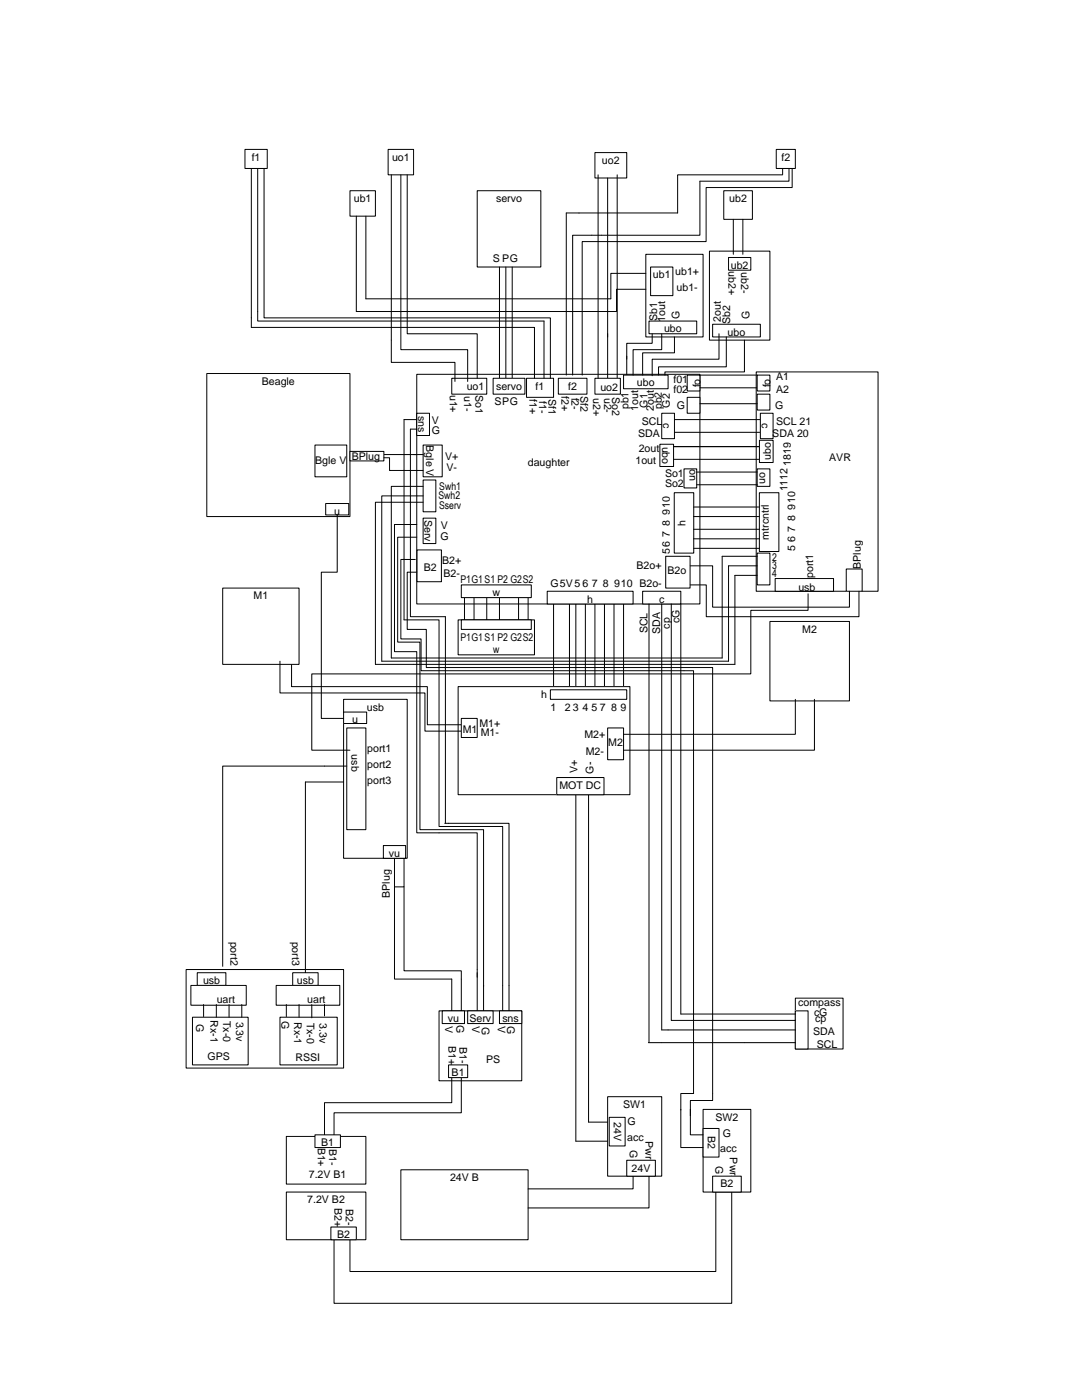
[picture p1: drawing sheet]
<svg xmlns="http://www.w3.org/2000/svg" width="216mm" height="280mm" viewBox="0 0 216 280" stroke-linecap="round" stroke-linejoin="round" font-family="sans-serif">
<defs><g id="words">
<g font-size="2.1">
<text x="50.2" y="32.1">f1</text>
<text x="78.2" y="32.1">uo1</text>
<text x="120.2" y="32.7">uo2</text>
<text x="156" y="32.1">f2</text>
<text x="70.6" y="40.4">ub1</text>
<text x="99" y="40.4">servo</text>
<text x="145.6" y="40.4">ub2</text>
<text x="98.4" y="52.4">S PG</text>
<text x="145.9" y="53.7">ub2</text>
<text x="130.3" y="55.6">ub1</text>
<text x="134.8" y="55">ub1+</text>
<text x="135" y="58.1">ub1-</text>
<text x="145.4" y="54.1" transform="rotate(90 145.4 54.1)">ub2+</text>
<text x="147.9" y="54.4" transform="rotate(90 147.9 54.4)">ub2-</text>
<text x="131.2" y="64.1" transform="rotate(-90 131.2 64.1)">Sb1</text>
<text x="132.8" y="64.3" transform="rotate(-90 132.8 64.3)">1out</text>
<text x="135.6" y="63.7" transform="rotate(-90 135.6 63.7)">G</text>
<text x="143.9" y="64.3" transform="rotate(-90 143.9 64.3)">2out</text>
<text x="145.8" y="64.7" transform="rotate(-90 145.8 64.7)">Sb2</text>
<text x="149.6" y="63.7" transform="rotate(-90 149.6 63.7)">G</text>
<text x="132.5" y="66.4">ubo</text>
<text x="145.2" y="67">ubo</text>
<text x="52.3" y="76.9">Beagle</text>
<text x="93.2" y="77.8">uo1</text>
<text x="99" y="77.8">servo</text>
<text x="106.9" y="77.8">f1</text>
<text x="113.4" y="77.8">f2</text>
<text x="127.1" y="77.2">ubo</text>
<text x="134.4" y="76.6">f01</text>
<text x="139.8" y="77.4" transform="rotate(-90 139.8 77.4)">fo</text>
<text x="153.8" y="77.4" transform="rotate(-90 153.8 77.4)">fo</text>
<text x="154.9" y="75.9">A1</text>
<text x="83.5" y="83.1" transform="rotate(90 83.5 83.1)">sns</text>
<text x="89.8" y="78.8" transform="rotate(90 89.8 78.8)">u1+</text>
<text x="92.7" y="79.1" transform="rotate(90 92.7 79.1)">u1-</text>
<text x="94.9" y="78.9" transform="rotate(90 94.9 78.9)">So1</text>
<text x="98.7" y="81">SPG</text>
<text x="105.7" y="79.8" transform="rotate(90 105.7 79.8)">f1+</text>
<text x="107.6" y="80" transform="rotate(90 107.6 80)">f1-</text>
<text x="109.5" y="79.7" transform="rotate(90 109.5 79.7)">Sf1</text>
<text x="112" y="79.1" transform="rotate(90 112 79.1)">f2+</text>
<text x="114.1" y="79.4" transform="rotate(90 114.1 79.4)">f2-</text>
<text x="115.9" y="79.1" transform="rotate(90 115.9 79.1)">Sf2</text>
<text x="118.4" y="79.5" transform="rotate(90 118.4 79.5)">u2+</text>
<text x="119.8" y="78.1">uo2</text>
<text x="120.6" y="79.4" transform="rotate(90 120.6 79.4)">u2-</text>
<text x="122.2" y="79.3" transform="rotate(90 122.2 79.3)">So2</text>
<text x="125.4" y="81.8" transform="rotate(-90 125.4 81.8)">pb1</text>
<text x="127.4" y="82.1" transform="rotate(-90 127.4 82.1)">1out</text>
<text x="129.3" y="81.4" transform="rotate(-90 129.3 81.4)">G1</text>
<text x="130.5" y="82.1" transform="rotate(-90 130.5 82.1)">2out</text>
<text x="132.1" y="81.8" transform="rotate(-90 132.1 81.8)">pb2</text>
<text x="133.7" y="81.4" transform="rotate(-90 133.7 81.4)">G2</text>
<text x="134.4" y="78.4">f02</text>
<text x="135.1" y="81.6">G</text>
<text x="154.8" y="81.6">G</text>
<text x="154.9" y="78.5">A2</text>
<text x="85.1" y="89" transform="rotate(90 85.1 89)">Bgle V</text>
<text x="86.2" y="86.7">G</text>
<text x="86.2" y="84.6">V</text>
<text x="127.4" y="87.3">SDA</text>
<text x="128.1" y="84.8">SCL</text>
<text x="132.2" y="89.2" transform="rotate(90 132.2 89.2)">ubo</text>
<text x="132.4" y="84.6" transform="rotate(90 132.4 84.6)">c</text>
<text x="152" y="84.6" transform="rotate(90 152 84.6)">c</text>
<text x="154.1" y="87.3">SDA 20</text>
<text x="154.9" y="84.8">SCL 21</text>
<text x="62.9" y="92.7">Bgle V</text>
<text x="70.2" y="91.8">BPlug</text>
<text x="88.8" y="91.8">V+</text>
<text x="89.1" y="94">V-</text>
<text x="105.4" y="93.1">daughter</text>
<text x="126.8" y="92.7">1out</text>
<text x="127.5" y="90.2">2out</text>
<text x="132.7" y="95.3">So1</text>
<text x="153.8" y="91.9" transform="rotate(-90 153.8 91.9)">ubo</text>
<text x="157.8" y="93.1" transform="rotate(-90 157.8 93.1)">1819</text>
<text x="165.5" y="92.1">AVR</text>
<text x="87.5" y="99.7">Swh2</text>
<text x="87.6" y="101.6">Sserv</text>
<text x="87.7" y="97.8">Swh1</text>
<text x="132.7" y="97.2">So2</text>
<text x="138.8" y="96.1" transform="rotate(-90 138.8 96.1)">uo</text>
<text x="152.8" y="96.7" transform="rotate(-90 152.8 96.7)">uo</text>
<text x="157.2" y="98.2" transform="rotate(-90 157.2 98.2)">1112</text>
<text x="158.7" y="101.9" transform="rotate(-90 158.7 101.9)">910</text>
<text x="66.7" y="102.8">u</text>
<text x="84.7" y="103.9" transform="rotate(90 84.7 103.9)">Serv</text>
<text x="87.9" y="107.9">G</text>
<text x="88" y="105.8">V</text>
<text x="133.7" y="107.3" transform="rotate(-90 133.7 107.3)">7</text>
<text x="133.7" y="105.1" transform="rotate(-90 133.7 105.1)">8</text>
<text x="133.7" y="102.8" transform="rotate(-90 133.7 102.8)">910</text>
<text x="136.8" y="105" transform="rotate(-90 136.8 105)">h</text>
<text x="153.5" y="107.8" transform="rotate(-90 153.5 107.8)">mtrcntrl</text>
<text x="158.7" y="106.3" transform="rotate(-90 158.7 106.3)">7</text>
<text x="158.7" y="104.1" transform="rotate(-90 158.7 104.1)">8</text>
<text x="88.3" y="112.7">B2+</text>
<text x="127" y="113.7">B2o+</text>
<text x="133.7" y="110.8" transform="rotate(-90 133.7 110.8)">5</text>
<text x="133.7" y="109.2" transform="rotate(-90 133.7 109.2)">6</text>
<text x="154.1" y="112.1">2</text>
<text x="154.1" y="113.7">3</text>
<text x="158.7" y="110.1" transform="rotate(-90 158.7 110.1)">5</text>
<text x="158.7" y="108.2" transform="rotate(-90 158.7 108.2)">6</text>
<text x="171.8" y="113.6" transform="rotate(-90 171.8 113.6)">BPlug</text>
<text x="50.6" y="119.7">M1</text>
<text x="84.6" y="114">B2</text>
<text x="88.5" y="115.3">B2-</text>
<text x="91.9" y="116.6">P1G1S1 P2 G2S2</text>
<text x="98.3" y="119.1">w</text>
<text x="109.9" y="117.2">G5V5</text>
<text x="116.3" y="117.2">6</text>
<text x="118.2" y="117.2">7</text>
<text x="120.3" y="117.2">8</text>
<text x="122.6" y="117.2">91</text>
<text x="125.1" y="117.2">0 B2o-</text>
<text x="133.2" y="114.7">B2o</text>
<text x="154.1" y="115.3">4</text>
<text x="159.4" y="118">usb</text>
<text x="162.3" y="115.4" transform="rotate(-90 162.3 115.4)">port1</text>
<text x="117.2" y="120.4">h</text>
<text x="131.6" y="120.4">c</text>
<text x="133.7" y="125.6" transform="rotate(-90 133.7 125.6)">cp</text>
<text x="135.6" y="124.5" transform="rotate(-90 135.6 124.5)">cG</text>
<text x="91.9" y="128">P1G1S1 P2 G2S2</text>
<text x="98.4" y="130.5">w</text>
<text x="129.3" y="126.5" transform="rotate(-90 129.3 126.5)">SCL</text>
<text x="131.8" y="126.6" transform="rotate(-90 131.8 126.6)">SDA</text>
<text x="160.1" y="126.4">M2</text>
<text x="73.2" y="142">usb</text>
<text x="108" y="139.4">h</text>
<text x="109.9" y="142">1</text>
<text x="112.7" y="142">2</text>
<text x="114.3" y="142">3</text>
<text x="116.3" y="142">4</text>
<text x="118.1" y="142">5</text>
<text x="119.7" y="142">7</text>
<text x="122" y="142">8</text>
<text x="123.9" y="142">9</text>
<text x="70.3" y="144.5">u</text>
<text x="92.4" y="146.4">M1</text>
<text x="95.7" y="145.1">M1+</text>
<text x="96" y="147">M1-</text>
<text x="116.7" y="147.4">M2+</text>
<text x="121.4" y="148.9">M2</text>
<text x="70.1" y="150.7" transform="rotate(90 70.1 150.7)">usb</text>
<text x="73.3" y="150.2">port1</text>
<text x="73.3" y="153.4">port2</text>
<text x="115.3" y="154.4" transform="rotate(-90 115.3 154.4)">V+</text>
<text x="116.9" y="150.8">M2-</text>
<text x="118.5" y="154.5" transform="rotate(-90 118.5 154.5)">G-</text>
<text x="73.3" y="156.6">port3</text>
<text x="111.7" y="157.6">MOT DC</text>
<text x="77.6" y="171.2">vu</text>
<text x="77.8" y="179.4" transform="rotate(-90 77.8 179.4)">BPlug</text>
<text x="46" y="188.1" transform="rotate(90 46 188.1)">port2</text>
<text x="58.3" y="188.1" transform="rotate(90 58.3 188.1)">port3</text>
<text x="40.5" y="196.6">usb</text>
<text x="59.3" y="196.6">usb</text>
<text x="42" y="203.8" transform="rotate(90 42 203.8)">Rx-1</text>
<text x="43.3" y="200.4">uart</text>
<text x="44.6" y="203.9" transform="rotate(90 44.6 203.9)">Tx-0</text>
<text x="56.2" y="204" transform="rotate(90 56.2 204)">G</text>
<text x="61.3" y="200.4">uart</text>
<text x="159.3" y="201">compass</text>
<text x="162.5" y="202.9">cG</text>
<text x="39.2" y="204.6" transform="rotate(90 39.2 204.6)">G</text>
<text x="47.1" y="204.1" transform="rotate(90 47.1 204.1)">3.3v</text>
<text x="58.7" y="204.1" transform="rotate(90 58.7 204.1)">Rx-1</text>
<text x="61.2" y="204.3" transform="rotate(90 61.2 204.3)">Tx-0</text>
<text x="63.8" y="204.4" transform="rotate(90 63.8 204.4)">3.3v</text>
<text x="88.9" y="205" transform="rotate(90 88.9 205)">V</text>
<text x="89.4" y="204.2">vu</text>
<text x="89.5" y="208.9" transform="rotate(90 89.5 208.9)">B1+</text>
<text x="91.1" y="204.8" transform="rotate(90 91.1 204.8)">G</text>
<text x="91.7" y="209.2" transform="rotate(90 91.7 209.2)">B1-</text>
<text x="93.7" y="204.2">Serv</text>
<text x="94.3" y="205" transform="rotate(90 94.3 205)">V</text>
<text x="96.2" y="205.1" transform="rotate(90 96.2 205.1)">G</text>
<text x="99.3" y="204.9" transform="rotate(90 99.3 204.9)">V</text>
<text x="100.3" y="204.2">sns</text>
<text x="101.2" y="204.9" transform="rotate(90 101.2 204.9)">G</text>
<text x="162.3" y="206.7">SDA</text>
<text x="162.7" y="204.2">cp</text>
<text x="163" y="209.3">SCL</text>
<text x="41.4" y="211.8">GPS</text>
<text x="59" y="212">RSSI</text>
<text x="90.1" y="215">B1</text>
<text x="97" y="212.4">PS</text>
<text x="124.4" y="221.3">SW1</text>
<text x="122.5" y="224.2" transform="rotate(90 122.5 224.2)">24V</text>
<text x="125.2" y="224.8">G</text>
<text x="128.9" y="227.9" transform="rotate(90 128.9 227.9)">Pwr</text>
<text x="141.3" y="227" transform="rotate(90 141.3 227)">B2</text>
<text x="142.8" y="223.9">SW2</text>
<text x="144.3" y="227">G</text>
<text x="63.5" y="229.2" transform="rotate(90 63.5 229.2)">B1+</text>
<text x="64.1" y="229">B1</text>
<text x="65.7" y="229.5" transform="rotate(90 65.7 229.5)">B1-</text>
<text x="125.2" y="228">acc</text>
<text x="125.7" y="229.8" transform="rotate(90 125.7 229.8)">G</text>
<text x="142.8" y="233" transform="rotate(90 142.8 233)">G</text>
<text x="143.8" y="230.2">acc</text>
<text x="145.7" y="231.2" transform="rotate(90 145.7 231.2)">Pwr</text>
<text x="61.6" y="235.3">7.2V B1</text>
<text x="89.8" y="235.9">24V B</text>
<text x="126.1" y="234">24V</text>
<text x="143.8" y="237.2">B2</text>
<text x="61.3" y="240.4">7.2V B2</text>
<text x="66.8" y="241.3" transform="rotate(90 66.8 241.3)">B2+</text>
<text x="69" y="241.6" transform="rotate(90 69 241.6)">B2-</text>
<text x="67.3" y="247.4">B2</text>
</g>
</g></defs>
<path d="M141.6 50.2h12.1v17.7h-12.1z" fill="none" stroke="#000" stroke-width=".2"/>
<path d="M128.9 50.8h11.4v16.5h-11.4z" fill-rule="evenodd" fill="#fff"/>
<path d="M128.9 50.8h11.4v16.5h-11.4zM110.5 115.6v23.5M113.7 115.6v23.5M114.9 114.3v23.5M116.8 115.6v23.5M118.7 114.9v23.5M120.6 114.9v23.5M122.6 114.9v23.5M124.5 114.3v23.5" fill="none" stroke="#000" stroke-width=".2"/>
<path d="M87.6 201.9h16.5v14h-16.5z" fill-rule="evenodd" fill="#fff"/>
<path d="M87.6 201.9h16.5v14h-16.5z" fill="none" stroke="#000" stroke-width=".2"/>
<path d="M150.9 74.3h24.4v43.8h-24.4z" fill-rule="evenodd" fill="#fff"/>
<path d="M150.9 74.3h24.4v43.8h-24.4z" fill="none" stroke="#000" stroke-width=".2"/>
<path d="M41.3 74.6h28.5v28.6h-28.5z" fill-rule="evenodd" fill="#fff"/>
<path d="M41.3 74.6h28.5v28.6h-28.5z" fill="none" stroke="#000" stroke-width=".2"/>
<path d="M91.4 137.2h34.3v21.6h-34.3z" fill-rule="evenodd" fill="#fff"/>
<path d="M91.4 137.2h34.3v21.6h-34.3z" fill="none" stroke="#000" stroke-width=".2"/>
<path d="M158.7 199.4h9.6v10.2h-9.6z" fill-rule="evenodd" fill="#fff"/>
<path d="M158.7 199.4h9.6v10.2h-9.6z" fill="none" stroke="#000" stroke-width=".2"/>
<path d="M37.1 193.7h31.5v19.7h-31.5z" fill-rule="evenodd" fill="#fff"/>
<path d="M37.1 193.7h31.5v19.7h-31.5z" fill="none" stroke="#000" stroke-width=".2"/>
<path d="M95.2 38.1h12.7v15.2h-12.7z" fill-rule="evenodd" fill="#fff"/>
<path d="M95.2 38.1h12.7v15.2h-12.7z" fill="none" stroke="#000" stroke-width=".2"/>
<path d="M68.6 139.7h12.7v31.7h-12.7z" fill-rule="evenodd" fill="#fff"/>
<path d="M68.6 139.7h12.7v31.7h-12.7z" fill="none" stroke="#000" stroke-width=".2"/>
<path d="M83.2 74.8h56.5v45.9h-56.5z" fill-rule="evenodd" fill="#fff"/>
<path d="M83.2 74.8h56.5v45.9h-56.5z" fill="none" stroke="#000" stroke-width=".2"/>
<path d="M48.9 29.8h4.4v3.9h-4.4z" fill-rule="evenodd" fill="#fff"/>
<path d="M48.9 29.8h4.4v3.9h-4.4z" fill="none" stroke="#000" stroke-width=".2"/>
<path d="M154.9 29.8h3.8v3.9h-3.8z" fill-rule="evenodd" fill="#fff"/>
<path d="M154.9 29.8h3.8v3.9h-3.8z" fill="none" stroke="#000" stroke-width=".2"/>
<path d="M69.8 38.1h5.1v5.1h-5.1z" fill-rule="evenodd" fill="#fff"/>
<path d="M69.8 38.1h5.1v5.1h-5.1z" fill="none" stroke="#000" stroke-width=".2"/>
<path d="M144.5 38.1h5.7v5.7h-5.7z" fill-rule="evenodd" fill="#fff"/>
<path d="M144.5 38.1h5.7v5.7h-5.7z" fill="none" stroke="#000" stroke-width=".2"/>
<path d="M77.5 29.8h5v5.1h-5z" fill-rule="evenodd" fill="#fff"/>
<path d="M77.5 29.8h5v5.1h-5z" fill="none" stroke="#000" stroke-width=".2"/>
<path d="M118.7 30.5h6.4v5.1h-6.4z" fill-rule="evenodd" fill="#fff"/>
<path d="M118.7 30.5h6.4v5.1h-6.4z" fill="none" stroke="#000" stroke-width=".2"/>
<path d="M91.4 123.8h15.3v7h-15.3z" fill-rule="evenodd" fill="#fff"/>
<path d="M92.7 119.4v4.4M94.6 119.4v4.4M97.2 119.4v4.4M99.7 119.4v4.4M103.5 119.4v4.4M105.4 119.4v4.4M91.4 123.8h15.3v7h-15.3z" fill="none" stroke="#000" stroke-width=".2"/>
<path d="M44.4 117.5h15.3v15.2h-15.3z" fill-rule="evenodd" fill="#fff"/>
<path d="M44.4 117.5h15.3v15.2h-15.3z" fill="none" stroke="#000" stroke-width=".2"/>
<path d="M153.7 124.1h15.8v15.9h-15.8z" fill-rule="evenodd" fill="#fff"/>
<path d="M55.9 132.1v6.3h28.9v7.7h8.1M58.2 132.8v4.4h27.1v7.6h6.8M153.7 124.1h15.8v15.9h-15.8z" fill="none" stroke="#000" stroke-width=".2"/>
<path d="M121.3 219.1h10.8v15.8h-10.8z" fill-rule="evenodd" fill="#fff"/>
<path d="M121.3 219.1h10.8v15.8h-10.8z" fill="none" stroke="#000" stroke-width=".2"/>
<path d="M140.3 221.6h9.6v16.5h-9.6z" fill-rule="evenodd" fill="#fff"/>
<path d="M140.3 221.6h9.6v16.5h-9.6z" fill="none" stroke="#000" stroke-width=".2"/>
<path d="M57.1 238.1h15.9v9.6h-15.9z" fill-rule="evenodd" fill="#fff"/>
<path d="M57.1 238.1h15.9v9.6h-15.9z" fill="none" stroke="#000" stroke-width=".2"/>
<path d="M80 233.7h25.4v14h-25.4z" fill-rule="evenodd" fill="#fff"/>
<path d="M80 233.7h25.4v14h-25.4z" fill="none" stroke="#000" stroke-width=".2"/>
<path d="M57.1 227h15.9v9.5h-15.9z" fill-rule="evenodd" fill="#fff"/>
<path d="M90.2 195.6v6.3M92.1 195.6v6.3M95.2 193.7v8.2M96.5 196.8v5.1M90.2 214.6v5.7h-25.4v7M92.1 214.6v7.7h-25.4v5M57.1 227h15.9v9.5h-15.9z" fill="none" stroke="#000" stroke-width=".2"/>
<path d="M92.1 116.8h13.9v2.6h-13.9z" fill-rule="evenodd" fill="#fff"/>
<path d="M92.1 116.8h13.9v2.6h-13.9z" fill="none" stroke="#000" stroke-width=".2"/>
<path d="M109.9 137.8h15.2v1.9h-15.2z" fill-rule="evenodd" fill="#fff"/>
<path d="M109.9 137.8h15.2v1.9h-15.2z" fill="none" stroke="#000" stroke-width=".2"/>
<path d="M109.2 118.1h17.2v2.6h-17.2z" fill-rule="evenodd" fill="#fff"/>
<path d="M109.2 118.1h17.2v2.6h-17.2z" fill="none" stroke="#000" stroke-width=".2"/>
<path d="M121.3 145.4h3.2v6.4h-3.2z" fill-rule="evenodd" fill="#fff"/>
<path d="M121.3 145.4h3.2v6.4h-3.2z" fill="none" stroke="#000" stroke-width=".2"/>
<path d="M92.1 143.5h3.1v3.8h-3.1z" fill-rule="evenodd" fill="#fff"/>
<path d="M92.1 143.5h3.1v3.8h-3.1z" fill="none" stroke="#000" stroke-width=".2"/>
<path d="M89.5 212.7h3.8v2.6h-3.8z" fill-rule="evenodd" fill="#fff"/>
<path d="M121.3 35.6v40M123.2 34.9v40.7M89.5 212.7h3.8v2.6h-3.8z" fill="none" stroke="#000" stroke-width=".2"/>
<path d="M118.7 75.6h5.1v3.1h-5.1z" fill-rule="evenodd" fill="#fff"/>
<path d="M118.7 75.6h5.1v3.1h-5.1z" fill="none" stroke="#000" stroke-width=".2"/>
<path d="M90.2 75.6h7v3.1h-7z" fill-rule="evenodd" fill="#fff"/>
<path d="M78.1 34.9v37.5h12.7v3.8M80 34.9v35h13.3v6.3M99.7 53.3v22.9M101 53.3v22.3M102.2 53.3v22.9M90.2 75.6h7v3.1h-7z" fill="none" stroke="#000" stroke-width=".2"/>
<path d="M98.4 75.6h6.4v3.1h-6.4z" fill-rule="evenodd" fill="#fff"/>
<path d="M71.1 43.2v19h50.8M73 43.2v16.5h48.9M146.4 43.8v7M148.3 43.8v7M98.4 75.6h6.4v3.1h-6.4z" fill="none" stroke="#000" stroke-width=".2"/>
<path d="M145.4 51.4h4.5v2.6h-4.5z" fill-rule="evenodd" fill="#fff"/>
<path d="M145.4 51.4h4.5v2.6h-4.5z" fill="none" stroke="#000" stroke-width=".2"/>
<path d="M129.9 53.3h4.4v5.8h-4.4z" fill-rule="evenodd" fill="#fff"/>
<path d="M129.9 53.3h4.4v5.8h-4.4z" fill="none" stroke="#000" stroke-width=".2"/>
<path d="M142.2 64.8h9.6v2.5h-9.6z" fill-rule="evenodd" fill="#fff"/>
<path d="M50.2 33.7v29.8M51.4 33.7v28.5M156.2 34.9h-20.9v7.6h-19.7M156.2 33.7v1.2M157.5 33.7v2.5h-17.8v10.8h-19.7M113 42.5v32.4M118.1 47h-3.8v27.9M142.2 64.8h9.6v2.5h-9.6z" fill="none" stroke="#000" stroke-width=".2"/>
<path d="M111.4 75.6h5.8v3.1h-5.8z" fill-rule="evenodd" fill="#fff"/>
<path d="M111.4 75.6h5.8v3.1h-5.8z" fill="none" stroke="#000" stroke-width=".2"/>
<path d="M105.1 75.6h5.4v3.8h-5.4z" fill-rule="evenodd" fill="#fff"/>
<path d="M50.2 63.5v1.9h56.5v10.2M51.4 62.2v1.9h57.2v11.5M105.1 75.6h5.4v3.8h-5.4z" fill="none" stroke="#000" stroke-width=".2"/>
<path d="M132.9 111.1h4.8v6.4h-4.8z" fill-rule="evenodd" fill="#fff"/>
<path d="M132.9 111.1h4.8v6.4h-4.8z" fill="none" stroke="#000" stroke-width=".2"/>
<path d="M69.2 145.4h3.8v20.3h-3.8z" fill-rule="evenodd" fill="#fff"/>
<path d="M64.8 153h4.4M69.2 145.4h3.8v20.3h-3.8z" fill="none" stroke="#000" stroke-width=".2"/>
<path d="M154.7 115.6h11.7v2.5h-11.7z" fill-rule="evenodd" fill="#fff"/>
<path d="M154.7 115.6h11.7v2.5h-11.7z" fill="none" stroke="#000" stroke-width=".2"/>
<path d="M55.9 203.2h11.4v9.5h-11.4z" fill-rule="evenodd" fill="#fff"/>
<path d="M68.6 156.2h-7.6v38.1M55.9 203.2h11.4v9.5h-11.4z" fill="none" stroke="#000" stroke-width=".2"/>
<path d="M58.4 194.3h5.1v2.5h-5.1z" fill-rule="evenodd" fill="#fff"/>
<path d="M64.8 153h-20.4v40M58.4 194.3h5.1v2.5h-5.1z" fill="none" stroke="#000" stroke-width=".2"/>
<path d="M39.4 194.3h5.7v2.5h-5.7z" fill-rule="evenodd" fill="#fff"/>
<path d="M39.4 194.3h5.7v2.5h-5.7z" fill="none" stroke="#000" stroke-width=".2"/>
<path d="M151.6 98.4h3.9v11.8h-3.9z" fill-rule="evenodd" fill="#fff"/>
<path d="M151.6 98.4h3.9v11.8h-3.9z" fill="none" stroke="#000" stroke-width=".2"/>
<path d="M134.6 98.4h3.9v12.1h-3.9z" fill-rule="evenodd" fill="#fff"/>
<path d="M134.1 89.2h17.5M134.6 98.4h3.9v12.1h-3.9zM138.4 109.5h13.2M138.4 107.6h13.2M138.4 105.7h13.2M138.4 103.2h13.2M138.4 101.3h13.2" fill="none" stroke="#000" stroke-width=".2"/>
<path d="M84.5 88.9h3.8v6.3h-3.8z" fill-rule="evenodd" fill="#fff"/>
<path d="M76.6 90.8h7.9M77.8 94h6.7M84.5 88.9h3.8v6.3h-3.8z" fill="none" stroke="#000" stroke-width=".2"/>
<path d="M69.8 90.2h6.8v1.9h-6.8z" fill-rule="evenodd" fill="#fff"/>
<path d="M69.8 90.2h6.8v1.9h-6.8zM76.6 91.4h1.2v2.6M82.5 90.8h.7M78.7 177.2v18.4h11.5M80.6 177.2v16.7h11.5v1.7M100.3 196.8v5.1M101.6 196.8v5.1" fill="none" stroke="#000" stroke-width=".2"/>
<path d="M78.7 171.4h1.9v5.8h-1.9z" fill-rule="evenodd" fill="#fff"/>
<path d="M83.2 107.3h-3.8v21h4.4v37.4h12.7v31.3M78.7 171.4h1.9v5.8h-1.9zM87.6 166.4h7.6v27.3M88.3 165.1h12v31.7M89.5 164.5h12.1v32.3" fill="none" stroke="#000" stroke-width=".2"/>
<path d="M99.7 201.9h4.4v2.6h-4.4z" fill-rule="evenodd" fill="#fff"/>
<path d="M99.7 201.9h4.4v2.6h-4.4z" fill="none" stroke="#000" stroke-width=".2"/>
<path d="M93.3 201.9h5.1v2.6h-5.1z" fill-rule="evenodd" fill="#fff"/>
<path d="M93.3 201.9h5.1v2.6h-5.1z" fill="none" stroke="#000" stroke-width=".2"/>
<path d="M88.3 201.9h4.4v2.6h-4.4z" fill-rule="evenodd" fill="#fff"/>
<path d="M88.8 164.5h.7M88.3 201.9h4.4v2.6h-4.4z" fill="none" stroke="#000" stroke-width=".2"/>
<path d="M84.5 103.5h2.5v5.1h-2.5z" fill-rule="evenodd" fill="#fff"/>
<path d="M84.5 103.5h2.5v5.1h-2.5z" fill="none" stroke="#000" stroke-width=".2"/>
<path d="M83.2 82.6h2.5v4.4h-2.5z" fill-rule="evenodd" fill="#fff"/>
<path d="M83.2 82.6h2.5v4.4h-2.5z" fill="none" stroke="#000" stroke-width=".2"/>
<path d="M76.5 168.9h4.5v2.5h-4.5z" fill-rule="evenodd" fill="#fff"/>
<path d="M76.5 168.9h4.5v2.5h-4.5z" fill="none" stroke="#000" stroke-width=".2"/>
<path d="M62.9 88.9h6.3v6.3h-6.3z" fill-rule="evenodd" fill="#fff"/>
<path d="M62.9 88.9h6.3v6.3h-6.3zM142.9 234.9v19.1h-73.1v-6.3M146 234.9v25.5h-79.3v-12.7" fill="none" stroke="#000" stroke-width=".2"/>
<path d="M66 245.1h5.1v2.6h-5.1z" fill-rule="evenodd" fill="#fff"/>
<path d="M66 245.1h5.1v2.6h-5.1z" fill="none" stroke="#000" stroke-width=".2"/>
<path d="M142.2 234.9h5.8v3.2h-5.8z" fill-rule="evenodd" fill="#fff"/>
<path d="M142.2 234.9h5.8v3.2h-5.8z" fill="none" stroke="#000" stroke-width=".2"/>
<path d="M140.3 225.4h3.2v5.7h-3.2z" fill-rule="evenodd" fill="#fff"/>
<path d="M126.4 234.9v2.6h-21M129.5 234.9v6.4h-24.1M140.3 225.4h3.2v5.7h-3.2z" fill="none" stroke="#000" stroke-width=".2"/>
<path d="M62.9 226.7h5v2.5h-5z" fill-rule="evenodd" fill="#fff"/>
<path d="M62.9 226.7h5v2.5h-5z" fill="none" stroke="#000" stroke-width=".2"/>
<path d="M125.1 231.8h5.7v3.1h-5.7z" fill-rule="evenodd" fill="#fff"/>
<path d="M125.1 231.8h5.7v3.1h-5.7z" fill="none" stroke="#000" stroke-width=".2"/>
<path d="M121.6 223.2h3.2v5.7h-3.2z" fill-rule="evenodd" fill="#fff"/>
<path d="M114.9 158.8v69.2h6.4M117.5 158.8v65.4h3.8M121.6 223.2h3.2v5.7h-3.2z" fill="none" stroke="#000" stroke-width=".2"/>
<path d="M111.1 155.3h9.5v3.5h-9.5z" fill-rule="evenodd" fill="#fff"/>
<path d="M111.1 155.3h9.5v3.5h-9.5z" fill="none" stroke="#000" stroke-width=".2"/>
<path d="M92.1 123.8h13.9v1.9h-13.9z" fill-rule="evenodd" fill="#fff"/>
<path d="M92.1 123.8h13.9v1.9h-13.9z" fill="none" stroke="#000" stroke-width=".2"/>
<path d="M129.5 64.1h9.6v2.6h-9.6z" fill-rule="evenodd" fill="#fff"/>
<path d="M129.5 64.1h9.6v2.6h-9.6z" fill="none" stroke="#000" stroke-width=".2"/>
<path d="M124.5 74.9h8.8v2.8h-8.8z" fill-rule="evenodd" fill="#fff"/>
<path d="M124.5 74.9h8.8v2.8h-8.8z" fill="none" stroke="#000" stroke-width=".2"/>
<path d="M38.1 196.8h11v4h-11z" fill-rule="evenodd" fill="#fff"/>
<path d="M38.1 196.8h11v4h-11z" fill="none" stroke="#000" stroke-width=".2"/>
<path d="M55.1 196.8h12.7v4h-12.7z" fill-rule="evenodd" fill="#fff"/>
<path d="M55.1 196.8h12.7v4h-12.7z" fill="none" stroke="#000" stroke-width=".2"/>
<path d="M38.4 203.2h11.1v9.5h-11.1z" fill-rule="evenodd" fill="#fff"/>
<path d="M38.4 203.2h11.1v9.5h-11.1zM40.6 200.7v2.4M43.2 200.7v2.5M45.7 200.7v2.5M48.3 200.7v2.5M57.1 200.7v2.4M59.7 200.7v2.5M62.2 200.7v2.6M64.8 200.7v2.2" fill="none" stroke="#000" stroke-width=".2"/>
<path d="M131.7 88.7h2.7v4.5h-2.7z" fill-rule="evenodd" fill="#fff"/>
<path d="M131.7 88.7h2.7v4.5h-2.7zM134.4 89.2h17.2M134.4 91.8h17.2" fill="none" stroke="#000" stroke-width=".2"/>
<path d="M151.6 87.9h2.7v4.5h-2.7z" fill-rule="evenodd" fill="#fff"/>
<path d="M151.6 87.9h2.7v4.5h-2.7zM135.9 221.6v7.6h4.4M137.8 221.6v5.1h2.5" fill="none" stroke="#000" stroke-width=".2"/>
<path d="M132.1 82.6h2.5v5h-2.5z" fill-rule="evenodd" fill="#fff"/>
<path d="M132.1 82.6h2.5v5h-2.5z" fill="none" stroke="#000" stroke-width=".2"/>
<path d="M158.7 201.9h2.6v7.7h-2.6z" fill-rule="evenodd" fill="#fff"/>
<path d="M133.3 205.7h25.4M148.6 208.3h10.1M158.7 201.9h2.6v7.7h-2.6z" fill="none" stroke="#000" stroke-width=".2"/>
<path d="M128.3 118.1h7.6v2.6h-7.6z" fill-rule="evenodd" fill="#fff"/>
<path d="M134.6 83.8h17.8M134.6 86.4h17.8M128.3 118.1h7.6v2.6h-7.6zM129.5 120.7v87.6M132.1 120.7v85h1.2M129.4 208.3h19.2" fill="none" stroke="#000" stroke-width=".2"/>
<path d="M151.8 82.6h2.5v5h-2.5z" fill-rule="evenodd" fill="#fff"/>
<path d="M151.8 82.6h2.5v5h-2.5zM158.7 139.7v7h-34.2M162.6 139.7v10.2h-38.1" fill="none" stroke="#000" stroke-width=".2"/>
<path d="M68.6 142.2h4.6v2.3h-4.6z" fill-rule="evenodd" fill="#fff"/>
<path d="M68.6 142.2h4.6v2.3h-4.6z" fill="none" stroke="#000" stroke-width=".2"/>
<path d="M65 100.6h4.6v2.3h-4.6z" fill-rule="evenodd" fill="#fff"/>
<path d="M119.4 34.9v40.7M65 100.6h4.6v2.3h-4.6zM67.3 102.9v11.4h-3.2v29.2h4.5" fill="none" stroke="#000" stroke-width=".2"/>
<path d="M136.5 93.7h2.6v3.8h-2.6z" fill-rule="evenodd" fill="#fff"/>
<path d="M136.5 93.7h2.6v3.8h-2.6z" fill="none" stroke="#000" stroke-width=".2"/>
<path d="M137.2 79.4h2.5v3.2h-2.5z" fill-rule="evenodd" fill="#fff"/>
<path d="M137.2 79.4h2.5v3.2h-2.5z" fill="none" stroke="#000" stroke-width=".2"/>
<path d="M151.1 93.7h2.6v3.5h-2.6z" fill-rule="evenodd" fill="#fff"/>
<path d="M139.1 94.3h12M139.1 96.8h12M151.1 93.7h2.6v3.5h-2.6zM138.4 218.4h-2.5v3.3M142.2 218.4v1.4h-4.4v3.1" fill="none" stroke="#000" stroke-width=".2"/>
<path d="M137.2 74.9h2.5v3.2h-2.5z" fill-rule="evenodd" fill="#fff"/>
<path d="M137.2 74.9h2.5v3.2h-2.5zM139.7 77.5h11.4M139.7 74.9h11.4" fill="none" stroke="#000" stroke-width=".2"/>
<path d="M151.1 74.9h2.6v3.2h-2.6z" fill-rule="evenodd" fill="#fff"/>
<path d="M151.1 74.9h2.6v3.2h-2.6zM161.3 118.6v3.3h-11.4v12.7h-87.7v15.3h7.6" fill="none" stroke="#000" stroke-width=".2"/>
<path d="M151.1 78.7h2.6v3.2h-2.6z" fill-rule="evenodd" fill="#fff"/>
<path d="M81.3 34.9v31.8h13.9v8.9M151.1 78.7h2.6v3.2h-2.6zM139.7 80.6h11.4" fill="none" stroke="#000" stroke-width=".2"/>
<path d="M84.5 95.9h2.5v6.3h-2.5z" fill-rule="evenodd" fill="#fff"/>
<path d="M84.5 95.9h2.5v6.3h-2.5z" fill="none" stroke="#000" stroke-width=".2"/>
<path d="M151.1 110.5h2.6v6.3h-2.6z" fill-rule="evenodd" fill="#fff"/>
<g fill="none" stroke="#000" stroke-width=".2">
<path d="M52.7 33.7v29.8h57.2v12.1M158.1 33.7v3.8h-17.2v10.8h-24.7v26.6M113 42.5h2.6M118.1 47h1.9M128.9 54.6h-7v5.1M128.9 57.8h-5.8v4.4h-1.2M125.1 71.1v3.6M130.2 66.7v1.9h-5.1v3.2M132.1 66.7v3.2h-5.7v5M134.6 67.3v3.2h-6.3v4.4M143.5 66.7v5.1h-13.3v3.3M145 67.3v6h-13.6v1.6"/>
<path d="M148.6 67.9v6.4h-15.9v.6M83.2 85.7h-1.3v37.5h7v41.3M83.2 83.8h-2.6v40h7v41.3h.8M84.5 97.2h-6.4v34.2h66v-20.3h7M84.5 99.1h-8.3v33h69.2v-19.1h5.7M83.2 104.8h-4.5v25.4h4.5v36.2h4.4M84.5 100.3h-9.6v32.4h71.8v-17.8h4.4M151.1 110.5h2.6v6.3h-2.6z"/>
</g>
<path d="M83.2 109.9h4.9v6.3h-4.9z" fill-rule="evenodd" fill="#fff"/>
<path d="M82.9 111.8h-2.9v15.8h4v6.4h54.4v84.4M83.2 114.3h-1.9v11.4h3.8v7.6h57.1v85.1M83.2 109.9h4.9v6.3h-4.9z" fill="none" stroke="#000" stroke-width=".2"/>
<path d="M168.9 113.7h3.2v4.4h-3.2z" fill-rule="evenodd" fill="#fff"/>
<path d="M137.8 116.8h3.2v6.4h30.4v-5.1M137.8 113h4.4v8.3h27.3v-3.2M168.9 113.7h3.2v4.4h-3.2zM134 120.7v83.1h24.7M135.9 120.7v81.9h22.8" fill="none" stroke="#000" stroke-width=".2"/>
<use href="#words"/>
</svg>
